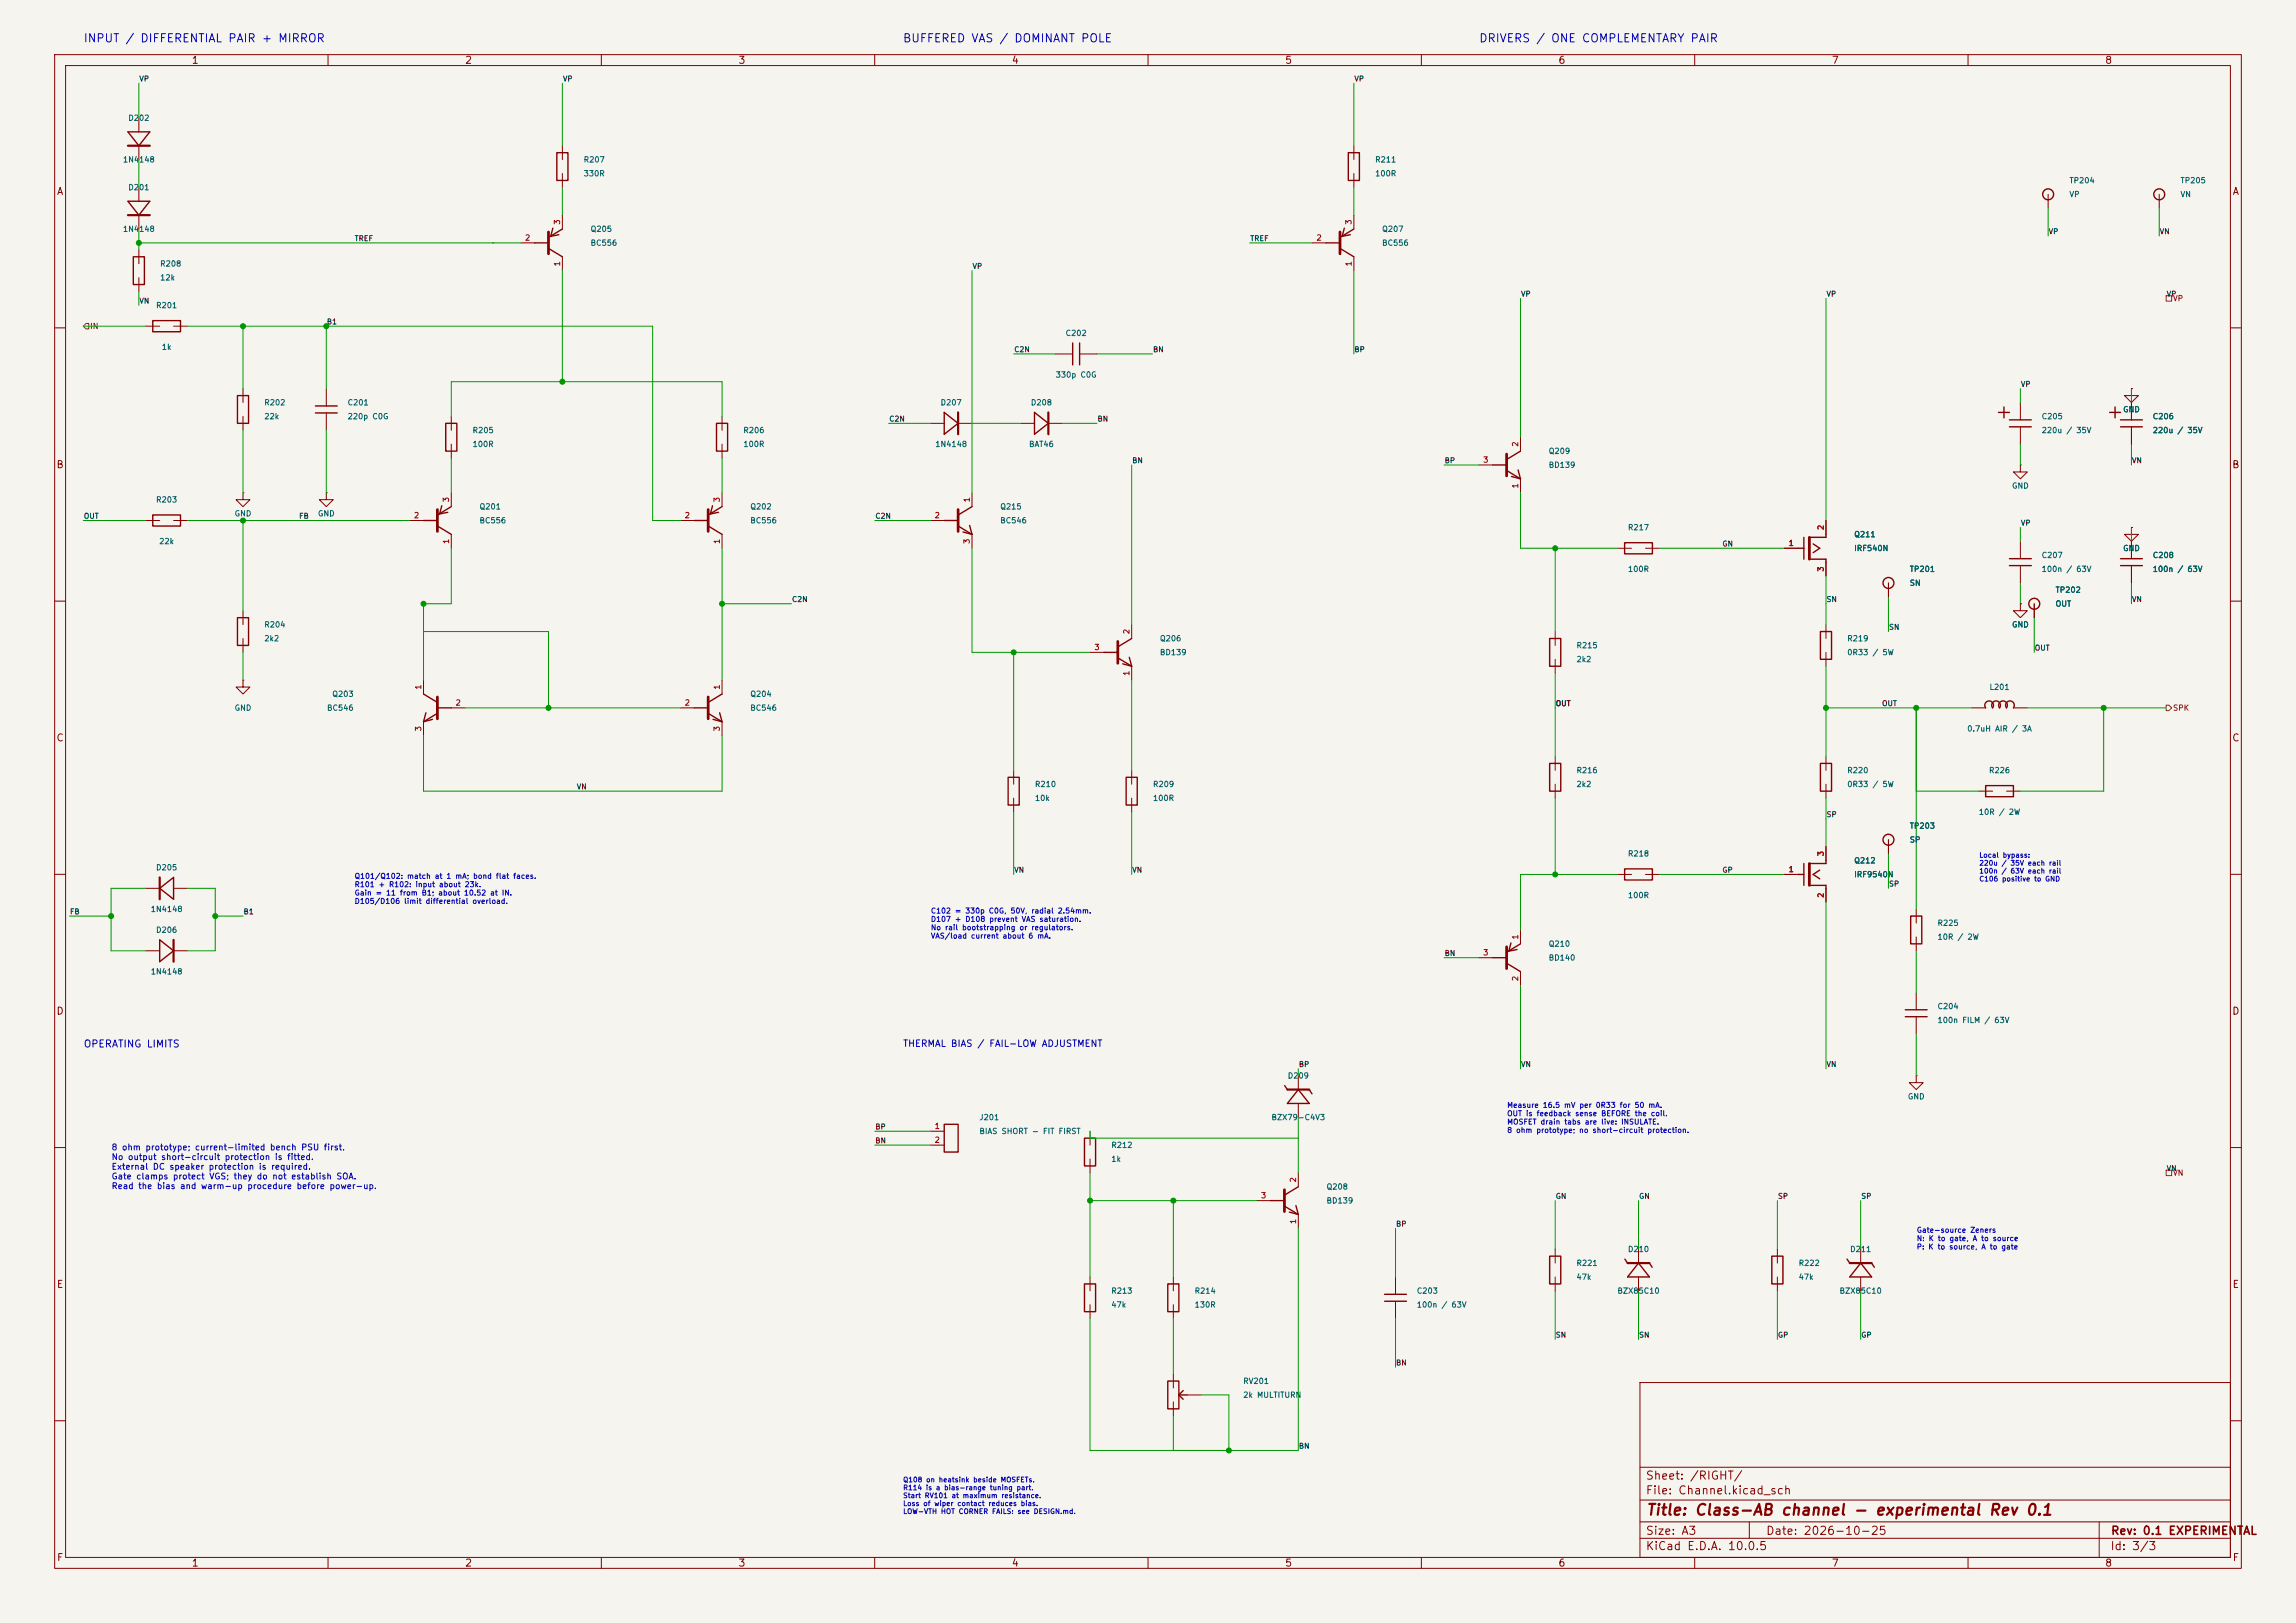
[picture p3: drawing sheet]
<svg xmlns="http://www.w3.org/2000/svg" width="420mm" height="297mm" viewBox="0 0 420 297" stroke-linecap="round" stroke-linejoin="round" font-family="sans-serif">
<defs><g id="words">
<text font-size="2" fill="#840000" x="301" y="277.8">Title: Class-AB channel - experimental Rev 0.1</text>
<g font-size="1.5" fill="#0000c2">
<text x="15.2" y="8.1">INPUT / DIFFERENTIAL PAIR + MIRROR</text>
<text x="165.1" y="8.1">BUFFERED VAS / DOMINANT POLE</text>
<text x="270.5" y="8.1">DRIVERS / ONE COMPLEMENTARY PAIR</text>
</g>
<g font-size="1.5" fill="#840000">
<text x="300.9" y="273.8">File: Channel.kicad_sch</text>
<text x="300.9" y="271.1">Sheet: /RIGHT/</text>
<text x="300.9" y="281.2">Size: A3</text>
<text x="322.9" y="281.2">Date: 2026-10-25</text>
<text x="386" y="281.2">Rev: 0.1 EXPERIMENTAL</text>
<text x="300.9" y="284">KiCad E.D.A. 10.0.5</text>
<text x="385.9" y="284">Id: 3/3</text>
</g>
<g font-size="1.3" fill="#840000">
<text x="35" y="12">1</text>
<text x="85" y="12">2</text>
<text x="135" y="12">3</text>
<text x="185" y="12">4</text>
<text x="235" y="12">5</text>
<text x="285" y="12">6</text>
<text x="335" y="12">7</text>
<text x="385" y="12">8</text>
<text x="10.3" y="36">A</text>
<text x="408.3" y="36">A</text>
<text x="10.2" y="86">B</text>
<text x="408.2" y="86">B</text>
<text x="10.2" y="136">C</text>
<text x="408.2" y="136">C</text>
<text x="10.2" y="186">D</text>
<text x="408.2" y="186">D</text>
<text x="10.3" y="236">E</text>
<text x="408.3" y="236">E</text>
<text x="10.3" y="286">F</text>
<text x="35" y="287">1</text>
<text x="85" y="287">2</text>
<text x="135" y="287">3</text>
<text x="185" y="287">4</text>
<text x="235" y="287">5</text>
<text x="285" y="287">6</text>
<text x="335" y="287">7</text>
<text x="385" y="287">8</text>
<text x="408.3" y="286">F</text>
</g>
<text font-size="1.3" fill="#0000c2" x="15.2" y="192">OPERATING LIMITS</text>
<text font-size="1.2" fill="#0000c2" x="165.1" y="191.9">THERMAL BIAS / FAIL-LOW ADJUSTMENT</text>
<g font-size="1.1" fill="#0000c2">
<text x="20.3" y="210.8">8 ohm prototype; current-limited bench PSU first.</text>
<text x="20.3" y="212.5">No output short-circuit protection is fitted.</text>
<text x="20.3" y="214.3">External DC speaker protection is required.</text>
<text x="20.3" y="216.1">Gate clamps protect VGS; they do not establish SOA.</text>
<text x="20.3" y="217.9">Read the bias and warm-up procedure before power-up.</text>
</g>
<g font-size="1" fill="#0f0f0f">
<text x="25.4" y="15.1">VP</text>
<text x="102.9" y="15.1">VP</text>
<text x="247.7" y="15.1">VP</text>
<text x="64.8" y="44.4">TREF</text>
<text x="228.6" y="44.4">TREF</text>
<text x="374.7" y="43.1">VP</text>
<text x="395" y="43.1">VN</text>
<text x="177.8" y="49.4">VP</text>
<text x="25.4" y="55.8">VN</text>
<text x="59.7" y="59.6">B1</text>
<text x="278.1" y="54.5">VP</text>
<text x="334" y="54.5">VP</text>
<text x="396.2" y="54.5">VP</text>
<text x="185.4" y="64.7">C2N</text>
<text x="210.8" y="64.7">BN</text>
<text x="247.7" y="64.7">BP</text>
<text x="369.6" y="71">VP</text>
<text x="162.6" y="77.4">C2N</text>
<text x="200.7" y="77.4">BN</text>
<text x="207" y="85">BN</text>
<text x="264.2" y="85">BP</text>
<text x="389.9" y="85">VN</text>
<text x="15.2" y="95.2">OUT</text>
<text x="54.6" y="95.2">FB</text>
<text x="160" y="95.2">C2N</text>
<text x="315" y="100.2">GN</text>
<text x="369.6" y="96.4">VP</text>
<text x="144.8" y="110.4">C2N</text>
<text x="334" y="110.4">SN</text>
<text x="389.9" y="110.4">VN</text>
<text x="345.4" y="115.5">SN</text>
<text x="372.1" y="119.3">OUT</text>
<text x="284.5" y="129.4">OUT</text>
<text x="344.2" y="129.4">OUT</text>
<text x="105.4" y="144.7">VN</text>
<text x="334" y="149.8">SP</text>
<text x="185.4" y="159.9">VN</text>
<text x="207" y="159.9">VN</text>
<text x="315" y="159.9">GP</text>
<text x="12.7" y="167.5">FB</text>
<text x="44.5" y="167.5">B1</text>
<text x="345.4" y="162.5">SP</text>
<text x="264.2" y="175.2">BN</text>
<text x="237.5" y="195.5">BP</text>
<text x="278.1" y="195.5">VN</text>
<text x="334" y="195.5">VN</text>
<text x="160" y="209.5">BN</text>
<text x="160" y="206.9">BP</text>
<text x="396.2" y="214.5">VN</text>
<text x="284.5" y="219.6">GN</text>
<text x="299.7" y="219.6">GN</text>
<text x="325.1" y="219.6">SP</text>
<text x="340.4" y="219.6">SP</text>
<text x="255.3" y="224.7">BP</text>
<text x="284.5" y="245">SN</text>
<text x="299.7" y="245">SN</text>
<text x="325.1" y="245">GP</text>
<text x="340.4" y="245">GP</text>
<text x="255.3" y="250.1">BN</text>
<text x="237.5" y="265.3">BN</text>
</g>
<g font-size="1" fill="#006464">
<text x="23.4" y="22.3">D202</text>
<text x="22.4" y="30">1N4148</text>
<text x="106.7" y="30">R207</text>
<text x="251.4" y="30">R211</text>
<text x="23.4" y="35">D201</text>
<text x="106.7" y="32.5">330R</text>
<text x="251.4" y="32.5">100R</text>
<text x="378.4" y="33.8">TP204</text>
<text x="398.8" y="33.8">TP205</text>
<text x="378.4" y="36.3">VP</text>
<text x="398.8" y="36.3">VN</text>
<text x="22.4" y="42.7">1N4148</text>
<text x="107.9" y="42.7">Q205</text>
<text x="107.9" y="45.2">BC556</text>
<text x="252.7" y="42.7">Q207</text>
<text x="252.7" y="45.2">BC556</text>
<text x="29.2" y="49">R208</text>
<text x="29.2" y="51.6">12k</text>
<text x="28.5" y="56.6">R201</text>
<text x="29.5" y="64.3">1k</text>
<text x="194.8" y="61.7">C202</text>
<text x="193" y="69.3">330p C0G</text>
<text x="48.2" y="74.4">R202</text>
<text x="48.2" y="77">22k</text>
<text x="63.5" y="74.4">C201</text>
<text x="63.5" y="77">220p C0G</text>
<text x="172" y="74.4">D207</text>
<text x="188.5" y="74.4">D208</text>
<text x="373.4" y="77">C205</text>
<text x="388.3" y="75.7">GND</text>
<text x="393.7" y="77">C206</text>
<text x="86.3" y="79.5">R205</text>
<text x="86.3" y="82">100R</text>
<text x="135.9" y="79.5">R206</text>
<text x="135.9" y="82">100R</text>
<text x="171" y="82">1N4148</text>
<text x="188.1" y="82">BAT46</text>
<text x="283.2" y="83.3">Q209</text>
<text x="373.4" y="79.5">220u / 35V</text>
<text x="393.7" y="79.5">220u / 35V</text>
<text x="283.2" y="85.8">BD139</text>
<text x="367.9" y="89.7">GND</text>
<text x="28.5" y="92.2">R203</text>
<text x="42.8" y="94.7">GND</text>
<text x="58.1" y="94.7">GND</text>
<text x="87.6" y="93.5">Q201</text>
<text x="137.1" y="93.5">Q202</text>
<text x="182.9" y="93.5">Q215</text>
<text x="29" y="99.8">22k</text>
<text x="87.6" y="96">BC556</text>
<text x="137.1" y="96">BC556</text>
<text x="182.9" y="96">BC546</text>
<text x="297.7" y="97.3">R217</text>
<text x="339.1" y="98.5">Q211</text>
<text x="339.1" y="101.1">IRF540N</text>
<text x="388.3" y="101.1">GND</text>
<text x="297.7" y="104.9">100R</text>
<text x="349.2" y="104.9">TP201</text>
<text x="349.2" y="107.4">SN</text>
<text x="373.4" y="102.4">C207</text>
<text x="373.4" y="104.9">100n / 63V</text>
<text x="393.7" y="102.4">C208</text>
<text x="393.7" y="104.9">100n / 63V</text>
<text x="375.9" y="108.7">TP202</text>
<text x="375.9" y="111.2">OUT</text>
<text x="48.2" y="115.1">R204</text>
<text x="48.2" y="117.6">2k2</text>
<text x="212.1" y="117.6">Q206</text>
<text x="288.3" y="118.9">R215</text>
<text x="337.8" y="117.6">R219</text>
<text x="367.9" y="115.1">GND</text>
<text x="212.1" y="120.1">BD139</text>
<text x="288.3" y="121.4">2k2</text>
<text x="337.8" y="120.1">0R33 / 5W</text>
<text x="42.8" y="130.3">GND</text>
<text x="59.7" y="130.3">BC546</text>
<text x="60.7" y="127.8">Q203</text>
<text x="137.1" y="127.8">Q204</text>
<text x="137.1" y="130.3">BC546</text>
<text x="363.8" y="126.5">L201</text>
<text x="359.8" y="134.1">0.7uH AIR / 3A</text>
<text x="288.3" y="141.7">R216</text>
<text x="337.8" y="141.7">R220</text>
<text x="363.7" y="141.7">R226</text>
<text x="189.2" y="144.3">R210</text>
<text x="189.2" y="146.8">10k</text>
<text x="210.8" y="144.3">R209</text>
<text x="210.8" y="146.8">100R</text>
<text x="288.3" y="144.3">2k2</text>
<text x="337.8" y="144.3">0R33 / 5W</text>
<text x="361.9" y="149.3">10R / 2W</text>
<text x="349.2" y="151.9">TP203</text>
<text x="349.2" y="154.4">SP</text>
<text x="28.5" y="159.5">D205</text>
<text x="297.7" y="157">R218</text>
<text x="339.1" y="158.2">Q212</text>
<text x="339.1" y="160.8">IRF9540N</text>
<text x="27.5" y="167.1">1N4148</text>
<text x="297.7" y="164.6">100R</text>
<text x="28.5" y="170.9">D206</text>
<text x="283.2" y="173.5">Q210</text>
<text x="354.3" y="169.7">R225</text>
<text x="354.3" y="172.2">10R / 2W</text>
<text x="27.5" y="178.6">1N4148</text>
<text x="283.2" y="176">BD140</text>
<text x="354.3" y="184.9">C204</text>
<text x="354.3" y="187.4">100n FILM / 63V</text>
<text x="235.5" y="197.6">D209</text>
<text x="348.9" y="201.4">GND</text>
<text x="179.1" y="205.2">J201</text>
<text x="179.1" y="207.8">BIAS SHORT - FIT FIRST</text>
<text x="232.5" y="205.2">BZX79-C4V3</text>
<text x="203.2" y="210.3">R212</text>
<text x="203.2" y="212.8">1k</text>
<text x="242.6" y="217.9">Q208</text>
<text x="242.6" y="220.5">BD139</text>
<text x="288.3" y="231.9">R221</text>
<text x="297.7" y="229.4">D210</text>
<text x="328.9" y="231.9">R222</text>
<text x="338.3" y="229.4">D211</text>
<text x="203.2" y="237">R213</text>
<text x="203.2" y="239.5">47k</text>
<text x="218.4" y="237">R214</text>
<text x="218.4" y="239.5">130R</text>
<text x="259.1" y="237">C203</text>
<text x="259.1" y="239.5">100n / 63V</text>
<text x="288.3" y="234.4">47k</text>
<text x="295.8" y="237">BZX85C10</text>
<text x="328.9" y="234.4">47k</text>
<text x="336.4" y="237">BZX85C10</text>
<text x="227.3" y="253.5">RV201</text>
<text x="227.3" y="256">2k MULTITURN</text>
</g>
<g font-size="1" fill="#a90000">
<text x="102.7" y="41.2" transform="rotate(-90 102.7 41.2)">3</text>
<text x="247.5" y="41.2" transform="rotate(-90 247.5 41.2)">3</text>
<text x="95.9" y="44.3">2</text>
<text x="240.7" y="44.3">2</text>
<text x="102.7" y="48.8" transform="rotate(-90 102.7 48.8)">1</text>
<text x="247.5" y="48.8" transform="rotate(-90 247.5 48.8)">1</text>
<text x="277.9" y="81.9" transform="rotate(-90 277.9 81.9)">2</text>
<text x="271.2" y="84.9">3</text>
<text x="277.9" y="89.5" transform="rotate(-90 277.9 89.5)">1</text>
<text x="75.6" y="95.1">2</text>
<text x="82.4" y="92" transform="rotate(-90 82.4 92)">3</text>
<text x="125.2" y="95.1">2</text>
<text x="131.9" y="92" transform="rotate(-90 131.9 92)">3</text>
<text x="170.9" y="95.1">2</text>
<text x="177.6" y="92" transform="rotate(-90 177.6 92)">1</text>
<text x="82.4" y="99.6" transform="rotate(-90 82.4 99.6)">1</text>
<text x="131.9" y="99.6" transform="rotate(-90 131.9 99.6)">1</text>
<text x="177.6" y="99.6" transform="rotate(-90 177.6 99.6)">3</text>
<text x="327.1" y="100.1">1</text>
<text x="333.8" y="97.1" transform="rotate(-90 333.8 97.1)">2</text>
<text x="333.8" y="104.7" transform="rotate(-90 333.8 104.7)">3</text>
<text x="200.1" y="119.2">3</text>
<text x="206.8" y="116.1" transform="rotate(-90 206.8 116.1)">2</text>
<text x="206.8" y="123.8" transform="rotate(-90 206.8 123.8)">1</text>
<text x="77.3" y="126.3" transform="rotate(-90 77.3 126.3)">1</text>
<text x="83.2" y="129.4">2</text>
<text x="125.2" y="129.4">2</text>
<text x="131.9" y="126.3" transform="rotate(-90 131.9 126.3)">1</text>
<text x="77.3" y="133.9" transform="rotate(-90 77.3 133.9)">3</text>
<text x="131.9" y="133.9" transform="rotate(-90 131.9 133.9)">3</text>
<text x="327.1" y="159.8">1</text>
<text x="333.8" y="156.8" transform="rotate(-90 333.8 156.8)">3</text>
<text x="333.8" y="164.4" transform="rotate(-90 333.8 164.4)">2</text>
<text x="277.9" y="172" transform="rotate(-90 277.9 172)">1</text>
<text x="271.2" y="175.1">3</text>
<text x="277.9" y="179.6" transform="rotate(-90 277.9 179.6)">2</text>
<text x="170.9" y="206.8">1</text>
<text x="170.9" y="209.4">2</text>
<text x="230.6" y="219.5">3</text>
<text x="237.3" y="216.5" transform="rotate(-90 237.3 216.5)">2</text>
<text x="237.3" y="224.1" transform="rotate(-90 237.3 224.1)">1</text>
</g>
<g font-size="1" fill="#725600">
<text x="397.4" y="55.4">VP</text>
<text x="16.4" y="60.4">IN</text>
<text x="397.4" y="130.3">SPK</text>
<text x="397.4" y="215.4">VN</text>
</g>
<g font-size="1" fill="#0000c2">
<text x="64.8" y="161">Q101/Q102: match at 1 mA; bond flat faces.</text>
<text x="64.8" y="162.6">R101 + R102: input about 23k.</text>
<text x="64.8" y="164.1">Gain = 11 from B1; about 10.52 at IN.</text>
<text x="64.8" y="165.6">D105/D106 limit differential overload.</text>
<text x="170.2" y="167.4">C102 = 330p C0G, 50V, radial 2.54mm.</text>
<text x="170.2" y="168.9">D107 + D108 prevent VAS saturation.</text>
<text x="170.2" y="170.5">No rail bootstrapping or regulators.</text>
<text x="170.2" y="172">VAS/load current about 6 mA.</text>
<text x="275.6" y="203">Measure 16.5 mV per 0R33 for 50 mA.</text>
<text x="275.6" y="204.5">OUT is feedback sense BEFORE the coil.</text>
<text x="275.6" y="206">MOSFET drain tabs are live: INSULATE.</text>
<text x="275.6" y="207.5">8 ohm prototype; no short-circuit protection.</text>
<text x="350.5" y="225.8">Gate-source Zeners</text>
<text x="350.5" y="227.3">N: K to gate, A to source</text>
<text x="350.5" y="228.9">P: K to source, A to gate</text>
</g>
<g font-size=".9" fill="#0000c2">
<text x="362" y="157.2">Local bypass:</text>
<text x="362" y="158.6">220u / 35V each rail</text>
<text x="362" y="160.1">100n / 63V each rail</text>
<text x="362" y="161.5">C106 positive to GND</text>
<text x="165.1" y="271.5">Q108 on heatsink beside MOSFETs.</text>
<text x="165.1" y="272.9">R114 is a bias-range tuning part.</text>
<text x="165.1" y="274.4">Start RV101 at maximum resistance.</text>
<text x="165.1" y="275.8">Loss of wiper contact reduces bias.</text>
<text x="165.1" y="277.3">LOW-VTH HOT CORNER FAILS: see DESIGN.md.</text>
</g>
</g></defs>
<path d="M0 0h420v297h-420z" fill="#f5f4ef" stroke="#f5f4ef" stroke-width=".18"/>
<g fill="none" stroke="#840000" stroke-width=".18">
<path d="M10 10h400v277h-400zM12 12h396v273h-396zM60 10v2M110 10v2M160 10v2M210 10v2M260 10v2M310 10v2M360 10v2M25.4 21.6v2.5M25.4 26.7v2.5M25.4 34.3v2.5"/>
<path d="M25.4 39.4v2.5M102.9 26.7v2.5M102.9 31.8v2.5M102.9 39.4v2.5M247.6 26.7v2.5M247.6 31.8v2.5M247.6 39.4v2.5M374.6 35.6v2.5M395 35.6v2.5M25.4 45.7v2.6M25.4 50.8v2.5M26.7 59.7h2.5"/>
<path d="M31.7 59.7h2.6M95.2 44.5h2.6M102.9 47v2.5M240 44.5h2.6M247.6 47v2.5M10 60h2M44.4 71.1v2.6M44.4 76.2v2.5M59.7 71.1v3.2M59.7 75.6v3.1M82.5 76.2v2.5M132.1 76.2v2.5"/>
<path d="M170.2 77.5h2.5M175.3 77.5h2.5M186.7 77.5h2.5M191.8 77.5h2.5M193 64.8h3.2M197.5 64.8h3.2M369.6 73.7v3.1M369.6 78.1v3.2M389.9 71.1v1.3h1.3l-1.3 1.3-1.3-1.3h1.3M389.9 71.1h.1M389.9 73.7v3.1M389.9 78.1v3.2"/>
<path d="M408 60h2M26.7 95.3h2.5M31.7 95.3h2.6M44.4 90.2v1.2h1.3l-1.3 1.3-1.2-1.3h1.2M44.4 90.2h.1M59.7 90.2v1.2h1.3l-1.3 1.3-1.3-1.3h1.3M59.7 90.2h.1M74.9 95.3h2.6M82.5 81.3v2.5M82.5 90.2v2.5M82.5 97.8v2.5M124.5 95.3h2.5"/>
<path d="M132.1 81.3v2.5M132.1 90.2v2.5M132.1 97.8v2.5M170.2 95.3h2.5M177.8 90.2v2.5M177.8 97.8v2.5M270.5 85.1h2.5M278.1 80v2.6M278.1 87.6v2.6M334 95.3v2.5M369.6 85.1v1.3h1.2l-1.2 1.2-1.3-1.2h1.3M369.6 85.1h.1"/>
<path d="M369.6 99.1v3.1M389.9 96.5v1.3h1.3l-1.3 1.3-1.3-1.3h1.3M389.9 96.5h.1M389.9 99.1v3.1M10 110h2M44.4 111.8v2.5M44.4 116.8v2.6M199.4 119.4h2.5M207 114.3v2.5M284.5 115.6v2.5M295.9 100.3h2.5M301 100.3h2.5"/>
<path d="M326.4 100.3h2.5M334 102.9v2.5M334 114.3v2.5M334 119.4v2.5M345.4 106.7v2.5M369.6 110.5v1.3h1.2l-1.2 1.2-1.3-1.2h1.3M369.6 110.5h.1M369.6 103.5v3.2M372.1 110.5v2.5M389.9 103.5v3.2M408 110h2M44.4 124.5v1.2h1.3l-1.3 1.3-1.2-1.3h1.2"/>
<path d="M44.4 124.5h.1M77.5 124.5v2.5M77.5 132.1v2.5M82.5 129.5h2.6M124.5 129.5h2.5M132.1 124.5v2.5M132.1 132.1v2.5M207 121.9v2.6M284.5 120.7v2.5M284.5 138.4v2.6M334 138.4v2.6M360.7 129.5h2.5"/>
<path d="M368.3 129.5h2.5M10 160h2M185.4 141v2.5M185.4 146.1v2.5M207 141v2.5M207 146.1v2.5M284.5 143.5v2.6M334 143.5v2.6M334 154.9v2.6M345.4 153.7v2.5M361.9 144.8h2.6M367 144.8h2.6"/>
<path d="M408 160h2M26.7 162.6h2.5M26.7 174h2.5M31.7 162.6h2.6M31.7 174h2.6M270.5 175.3h2.5M278.1 170.2v2.5M278.1 177.8v2.5M295.9 160h2.5M301 160h2.5M326.4 160h2.5M334 162.6v2.5"/>
<path d="M350.5 166.4v2.5M350.5 171.5v2.5M237.5 196.9v2.5M350.5 196.9v1.2h1.3l-1.3 1.3-1.3-1.3h1.3M350.5 196.9h.1M350.5 181.6v3.2M350.5 186.1v3.1M10 210h2M170.2 207h2.5M170.2 209.6h2.5M199.4 207v2.6M199.4 212.1v2.5"/>
<path d="M229.9 219.7h2.5M237.5 201.9v2.6M237.5 214.6v2.6M408 210h2M199.4 233.7v2.5M199.4 238.8v2.5M214.6 233.7v2.5M214.6 238.8v2.5M237.5 222.2v2.6M255.3 233.7v3.2M255.3 238.1v3.2M284.5 228.6v2.5"/>
<path d="M284.5 233.7v2.5M299.7 228.6v2.5M299.7 233.7v2.5M325.1 228.6v2.5M325.1 233.7v2.5M340.4 228.6v2.5M340.4 233.7v2.5M214.6 251.5v2.5M214.6 256.5v2.6M217.2 255.3h2.5M300 253h108v32h-108zM10 260h2"/>
<path d="M300 278.5h108M300 274.5h108M300 268.5h108M320 278.5v3M384 278.5v6.5M408 260h2M60 285v2M110 285v2M160 285v2M210 285v2M260 285v2M300 281.5h108"/>
<path d="M310 285v2M360 285v2"/>
</g>
<g fill="none" stroke="#840000" stroke-width=".25">
<path d="M23.4 24.1h4l-2 2.6zM23.4 36.8h4l-2 2.6zM101.9 27.9h2v5.1h-2zM246.6 27.9h2.1v5.1h-2.1zM24.4 47h2v5.1h-2zM27.9 58.7h5.1v2h-5.1zM97.8 44.5h2.5M100.3 45.5l2.6 1.5M101.1 41.8l-.4 1.5 1.5-.4M102.9 41.9l-2.6 1.5M242.6 44.5h2.5M245.1 45.5l2.5 1.5"/>
<path d="M245.9 41.8l-.4 1.5 1.5-.4M247.6 41.9l-2.5 1.5M43.4 72.4h2.1v5.1h-2.1zM57.7 74.3h4M57.7 75.6h4M81.5 77.5h2.1v5.1h-2.1zM131.1 77.5h2v5.1h-2zM172.7 75.5l2.6 2-2.6 2zM189.2 75.5l2.6 2-2.6 2zM196.2 62.8v4M197.5 62.8v4M365.6 75.5h2"/>
<path d="M366.6 74.5v2M367.6 76.8h4M367.6 78.1h4M385.9 75.5h2M386.9 74.5v2M387.9 76.8h4M387.9 78.1h4M27.9 94.2h5.1v2.1h-5.1zM77.5 95.3h2.5M80 96.3l2.5 1.5M80.8 92.6l-.4 1.5 1.5-.4M82.5 92.7l-2.5 1.5"/>
<path d="M127 95.3h2.5M129.5 96.3l2.6 1.5M130.3 92.6l-.4 1.5 1.5-.4M132.1 92.7l-2.6 1.5M172.7 95.3h2.6M175.3 96.3l2.5 1.5M176.2 97.4l1.6 .4M177.4 96.1l.4 1.7M177.8 92.7l-2.5 1.5M273 85.1h2.6M275.6 86.1l2.5 1.5M276.5 87.2l1.6 .4"/>
<path d="M277.7 86l.4 1.6M278.1 82.6l-2.5 1.5M297.2 99.3h5.1v2h-5.1zM330 98.3v4M331.7 99.5l1.2 .8-1.2 .8M334 97.8v.5h-3M43.4 113h2.1v5.1h-2.1zM201.9 119.4h2.6M207 116.8l-2.5 1.6M283.5 116.8h2v5.1h-2zM328.9 100.3h1.1M331 102.3h3v.6"/>
<path d="M333 115.6h2v5.1h-2zM367.6 102.2h4M367.6 103.5h4M387.9 102.2h4M387.9 103.5h4M77.5 127l2.5 1.5M77.9 130.4l-.4 1.7M79.1 131.6l-1.6 .5M80 129.5h2.5M80 130.5l-2.5 1.6M127 129.5h2.5M129.5 130.5l2.6 1.6"/>
<path d="M130.4 131.6l1.7 .5M131.6 130.4l.5 1.7M132.1 127l-2.6 1.5M204.5 120.4l2.5 1.5M205.4 121.5l1.6 .4M206.6 120.3l.4 1.6M283.5 139.7h2v5.1h-2zM333 139.7h2v5.1h-2zM363.2 129.5a.79 .79 0 0 1 .1-1 .79 .79 0 0 1 1.1 0 .79 .79 0 0 1 .1 1 .79 .79 0 0 1 .1-1 .79 .79 0 0 1 1.1 0 .79 .79 0 0 1 .1 1 .79 .79 0 0 1 .1-1 .79 .79 0 0 1 1 0 .79 .79 0 0 1 .1 1 .79 .79 0 0 1 .1-1 .79 .79 0 0 1 1.1 0 .79 .79 0 0 1 .1 1M184.4 142.2h2v5.1h-2zM206 142.2h2v5.1h-2zM297.2 159h5.1v2h-5.1z"/>
<path d="M330 158v4M332.9 159.2l-1.2 .8 1.2 .8M334 157.5v.5h-3M363.2 143.8h5.1v2h-5.1zM29.2 162.6l2.5-2v4zM29.2 172l2.5 2-2.5 2zM273 175.3h2.6M275.6 176.3l2.5 1.5M276.4 172.6l-.4 1.5 1.5-.3M278.1 172.7l-2.5 1.6M328.9 160h1.1M331 162h3v.6"/>
<path d="M349.5 167.6h2v5.1h-2zM235 198.7l.5 .7M237.5 199.4l2 2.5h-4zM239.5 199.4l.5 .8M348.5 184.8h4M348.5 186.1h4M172.7 205.7h2.6v5.1h-2.6zM198.4 208.3h2v5.1h-2zM232.4 219.7h2.5M237.5 217.2l-2.6 1.5M198.4 234.9h2v5.1h-2zM213.6 234.9h2v5.1h-2z"/>
<path d="M234.9 220.7l2.6 1.5M235.8 221.8l1.7 .4M237.1 220.6l.4 1.6M253.3 236.9h4M253.3 238.1h4M283.5 229.9h2v5h-2zM297.2 230.4l.5 .7M299.7 231.1l2 2.6h-4zM301.7 231.1l.5 .8M324.1 229.9h2v5h-2zM337.9 230.4l.5 .7M340.4 231.1l2 2.6h-4z"/>
<path d="M342.4 231.1l.5 .8M213.6 252.7h2v5.1h-2zM215.6 255.3l.8 .8M215.6 255.3h1.6M216.4 254.5l-.8 .8"/>
<circle cx="374.6" cy="35.6" r="1"/>
<circle cx="395" cy="35.6" r="1"/>
<circle cx="345.4" cy="106.7" r="1"/>
<circle cx="372.1" cy="110.5" r="1"/>
<circle cx="345.4" cy="153.7" r="1"/>
</g>
<g fill="none" stroke="#840000" stroke-width=".5">
<path d="M100.3 42.5v3.9M245.1 42.5v3.9M80 93.3v3.9M129.5 93.3v3.9M175.3 93.3v3.9M275.6 83.1v4M331 98.3v4M204.5 117.4v4M80 127.5v4M129.5 127.5v4M331 158v4M275.6 173.3v4"/>
<path d="M234.9 217.7v4"/>
</g>
<path d="M23.4 26.7h4M23.4 39.4h4M175.3 75.5v4M191.8 75.5v4M29.2 160.6v4M31.7 172v4M235.5 199.4h4M297.7 231.1h4M338.4 231.1h4" fill="none" stroke="#840000" stroke-width=".4"/>
<path d="M15.7 59.2h.5v1h-.5l-.5-.5zM396.2 54.1h1v1h-1zM396.2 129h.5l.5 .5-.5 .5h-.5zM396.2 214.1h1v1h-1z" fill="none" stroke="#725600" stroke-width=".18"/>
<g fill="none" stroke="#009600" stroke-width=".18">
<path d="M25.4 15.2v6.4M102.9 15.2v11.5M247.6 15.2v11.5M25.4 29.2v5.1M102.9 34.3v5.1M247.6 34.3v5.1M374.6 38.1v5.1M395 38.1v5.1M15.2 59.7h11.5M25.4 41.9v3.8M25.4 53.3v2.6M25.4 44.5h69.8"/>
<path d="M34.3 59.7h85.1v35.6h5.1M44.4 59.7v11.4M59.7 59.7v11.4M90.2 44.5h.1M102.9 49.5v20.4M177.8 49.5v40.7M228.6 44.5h11.4M247.6 49.5v15.3M278.1 54.6v25.4M334 54.6v40.7M44.4 78.7v11.5M59.7 78.7v11.5"/>
<path d="M82.5 76.2v-6.3h49.6v6.3M162.6 77.5h7.6M177.8 77.5h8.9M185.4 64.8h7.6M194.3 77.5h6.4M200.7 64.8h10.1M369.6 71.1v2.6M389.9 71.1v2.6M15.2 95.3h11.5M34.3 95.3h40.6M44.4 95.3v16.5M82.5 83.8v6.4"/>
<path d="M132.1 83.8v6.4M160 95.3h10.2M207 85.1v29.2M264.2 85.1h6.3M278.1 90.2v10.1h17.8M369.6 81.3v3.8M369.6 96.5v2.6M389.9 81.3v3.8M389.9 96.5v2.6M44.4 119.4v5.1M77.5 115.6h22.8v13.9M82.5 100.3v10.2h-5v14"/>
<path d="M132.1 100.3v24.2M132.1 110.5h12.7M177.8 100.3v19.1h21.6M185.4 119.4v21.6M284.5 100.3v15.3M303.5 100.3h22.9M334 105.4v8.9M345.4 109.2v6.4M369.6 106.7v3.8M372.1 113v6.4M389.9 106.7v3.8M77.5 134.6v10.2h54.6v-10.2"/>
<path d="M85.1 129.5h39.4M207 124.5v16.5M284.5 123.2v15.2M334 121.9v16.5M334 129.5h26.7M350.5 129.5v36.9M370.8 129.5h25.4M384.8 129.5v15.3h-15.2M185.4 148.6v11.4M207 148.6v11.4M284.5 146.1v13.9M334 146.1v8.8"/>
<path d="M345.4 156.2v6.4M350.5 144.8h11.4M12.7 167.6h7.6M26.7 162.6h-6.4v11.4h6.4M34.3 162.6h5.1v11.4h-5.1M39.4 167.6h5M264.2 175.3h6.3M295.9 160h-17.8v10.2M303.5 160h22.9M334 165.1v30.5M350.5 174v7.6M237.5 195.6v1.3"/>
<path d="M278.1 180.3v15.3M350.5 189.2v7.7M160 209.6h10.2M160 207h10.2M199.4 207v1.3h38.1M199.4 214.6v19.1M199.4 219.7h30.5M214.6 219.7v14M237.5 204.5v10.1M284.5 219.7v8.9M299.7 219.7v8.9M325.1 219.7v8.9"/>
<path d="M340.4 219.7v8.9M237.5 224.8v40.6h-38.1v-24.1M255.3 224.8v8.9M284.5 236.2v8.9M299.7 236.2v8.9M325.1 236.2v8.9M340.4 236.2v8.9M214.6 241.3v10.2M214.6 259.1v6.3M219.7 255.3h5.1v10.1M255.3 241.3v8.9"/>
</g>
<g fill="#009600" stroke="#009600" stroke-width=".18">
<circle cx="25.4" cy="44.5" r=".46"/>
<circle cx="44.4" cy="95.3" r=".46"/>
<circle cx="44.4" cy="59.7" r=".46"/>
<circle cx="132.1" cy="110.5" r=".46"/>
<circle cx="77.5" cy="110.5" r=".46"/>
<circle cx="100.3" cy="129.5" r=".46"/>
<circle cx="39.4" cy="167.6" r=".46"/>
<circle cx="20.3" cy="167.6" r=".46"/>
<circle cx="59.7" cy="59.7" r=".46"/>
<circle cx="102.9" cy="69.9" r=".46"/>
<circle cx="185.4" cy="119.4" r=".46"/>
<circle cx="284.5" cy="100.3" r=".46"/>
<circle cx="284.5" cy="160" r=".46"/>
<circle cx="224.8" cy="265.4" r=".46"/>
<circle cx="199.4" cy="219.7" r=".46"/>
<circle cx="214.6" cy="219.7" r=".46"/>
<circle cx="334" cy="129.5" r=".46"/>
<circle cx="384.8" cy="129.5" r=".46"/>
<circle cx="350.5" cy="129.5" r=".46"/>
</g>
<use href="#words"/>
</svg>
